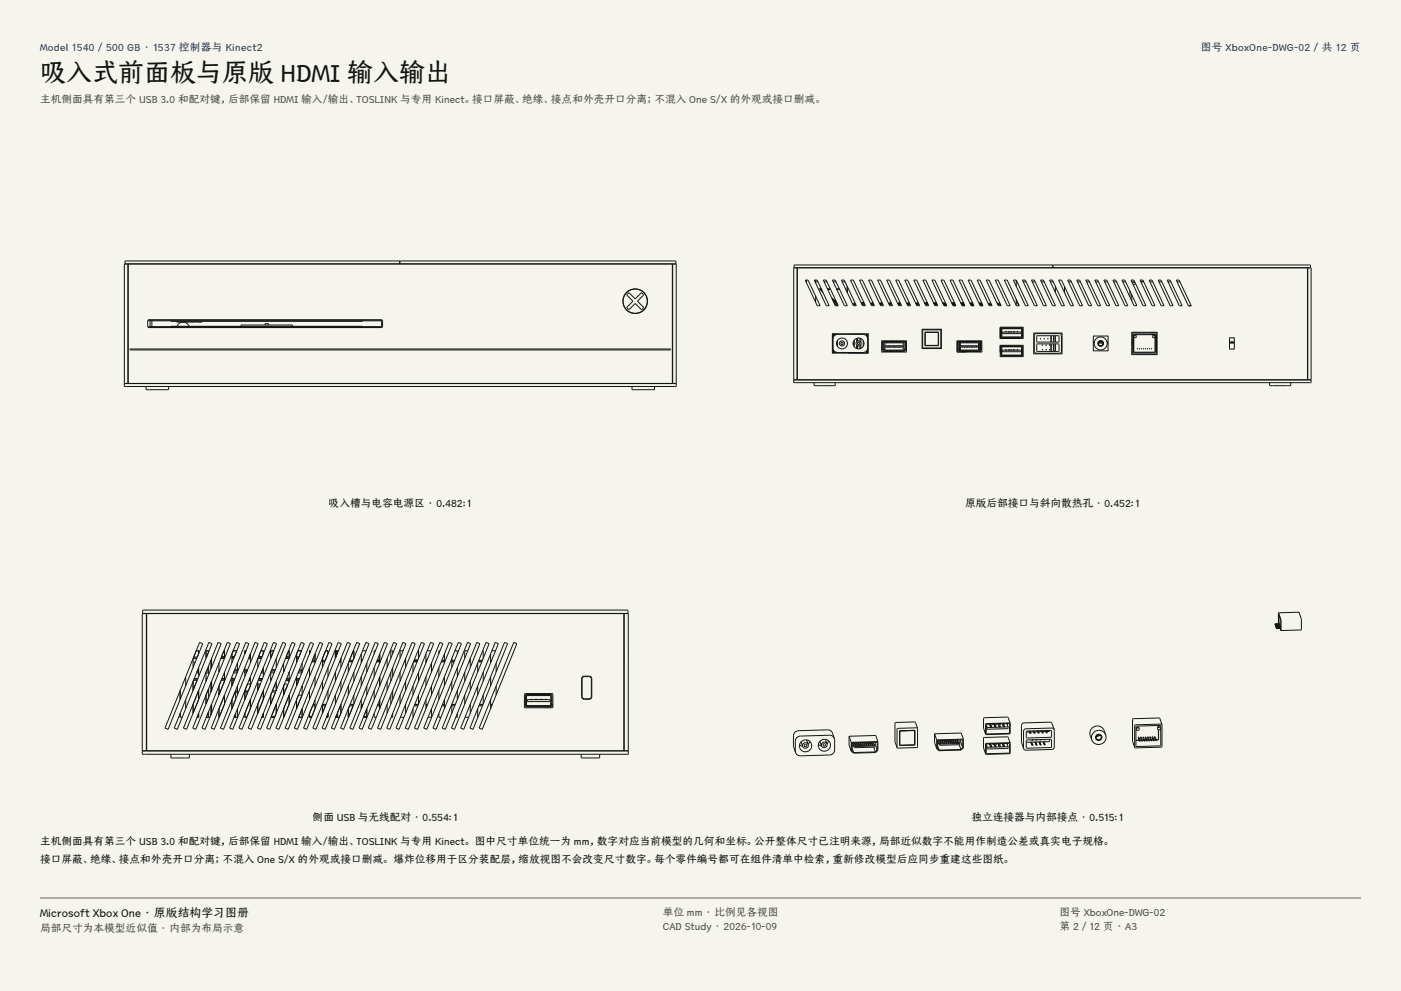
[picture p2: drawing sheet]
<svg xmlns="http://www.w3.org/2000/svg" width="420mm" height="297mm" viewBox="0 0 420 297" stroke-linecap="round" stroke-linejoin="round" font-family="sans-serif">
<defs><g id="words">
<text font-size="7.8" fill="#141413" x="12" y="24.7">吸入式前面板与原版 HDMI 输入输出</text>
<text font-size="3.5" fill="#141413" x="12" y="274.9">Microsoft Xbox One · 原版结构学习图册</text>
<g font-size="3.2" fill="#1b365d">
<text x="12" y="15.3">Model 1540 / 500 GB · 1537 控制器与 Kinect2</text>
<text x="360" y="15.3">图号 XboxOne-DWG-02 / 共 12 页</text>
</g>
<g font-size="3.2" fill="#504e49">
<text x="12" y="30.9">主机侧面具有第三个 USB 3.0 和配对键，后部保留 HDMI 输入/输出、TOSLINK 与专用 Kinect。接口屏蔽、绝缘、接点和外壳开口分离；不混入 One S/X 的外观或接口删减。</text>
<text x="198.7" y="274.5">单位 mm · 比例见各视图</text>
<text x="317.6" y="274.5">图号 XboxOne-DWG-02</text>
<text x="12" y="279.3">局部尺寸为本模型近似值 · 内部为布局示意</text>
<text x="198.7" y="278.8">CAD Study · 2026-10-09</text>
<text x="317.6" y="278.8">第 2 / 12 页 · A3</text>
</g>
<g font-size="3.2" fill="#141413">
<text x="98.6" y="152">吸入槽与电容电源区 · 0.482:1</text>
<text x="289.3" y="152">原版后部接口与斜向散热孔 · 0.452:1</text>
<text x="93.8" y="246">侧面 USB 与无线配对 · 0.554:1</text>
<text x="291.2" y="246">独立连接器与内部接点 · 0.515:1</text>
<text x="12" y="253.3">主机侧面具有第三个 USB 3.0 和配对键，后部保留 HDMI 输入/输出、TOSLINK 与专用 Kinect。 图中尺寸单位统一为 mm，数字对应当前模型的几何和坐标。公开整体尺寸已注明来源，局部近似数字不能用作制造公差或真实电子规格。</text>
<text x="12" y="258.6">接口屏蔽、绝缘、接点和外壳开口分离；不混入 One S/X 的外观或接口删减。 爆炸位移用于区分装配层，缩放视图不会改变尺寸数字。每个零件编号都可在组件清单中检索，重新修改模型后应同步重建这些图纸。</text>
</g>
</g></defs>
<g fill="#f5f4ed">
<path d="M0 0h420v297h-420z"/>
<path d="M12 12h396v275h-396z"/>
</g>
<g fill="none" stroke="#141413" stroke-width=".3">
<path d="M38.4 79.1h163.2v35.8h-163.2zM119.9 78.2h-82.4v.9h82.4M119.9 78.2h82.7v.9h-82.7M119.9 78.2v.9M315.6 79.4h77.3v.8h-77.3M315.6 79.4h-77.6v.8h77.6M315.6 79.4v.8M44.3 96.1l.4-.2h69.6l.4 .3v1.6l-.4 .4h-69.6l-.4-.4zM45 95.9h.1M45 96.1v1.8M45 98.1v.1M45.5 95.9h.1"/>
<path d="M45.5 96.1v1.8M45.5 98.1v.1M51.3 97.9h57.4M51.3 96.1h57.4M51.3 95.9h.1M51.3 98.1v.1M53 96.3v.2h3.8v-.2M53.1 97.8a1.93 1.93 0 0 1 1.8-1.3 1.93 1.93 0 0 1 1.8 1.3M56.9 96.3v.2h1.7v-.2M58.8 96.3v.2h1.8v-.2M72.2 97.8v-.4h15.5v.4M79.4 97.4v-.4h1.1v.4"/>
<path d="M108.7 95.9h.1M108.7 98.1v.1M114.4 95.9l-69.9 .1 .1 .1h69.8M114.4 95.9v.2M114.4 97.9l-69.9 .1 .1 .1h69.8M114.4 97.9v.2M114.4 95.9h.1M114.4 96.1v1.8M114.4 98.1v.1M187.9 88.3l.7-.5 1.8 1.8 2-1.8 .5 .7-1.8 1.8 1.8 1.9-.7 .6-1.8-1.9-2 1.9-.5-.7 1.8-1.8zM188.5 93.4h.1M192.2 93.4h.2"/>
<path d="M193.1 87.7v.1M193.1 92.7v.1M241.4 83.9h.8l3.7 7.7h-.9zM241.6 84.5h.2M241.8 83.9v.9M244.1 83.9h.9l3.6 7.7h-.9zM244.5 83.9v.9M244.5 88.7v1.9M244.5 84.5h.7M245.8 86.7l.9 1M245.8 86.7h.1M245.9 86.5h.3"/>
<path d="M245.9 86.6l.2 .1M245.9 86.6l.5 .4-.3-.3M245.9 86.6h.1M245.9 86.6l.5 .4M245.9 86.6l-.1 .1M245.9 86.6l.6 .5M246.1 86.7h.2M246.2 86.5h.1M246.8 83.9h.9l3.6 7.7h-.9zM247.1 84.5h.8M248 86.5h.9M248.1 86.7h.9"/>
<path d="M249.3 89.3l1.4 1M249.5 89.7l1.1 1 .1 .9M249.5 83.9h.9l3.6 7.7h-.9zM249.6 89.8l1.3 1v.8M249.7 90.1l.8 .7v.8M249.7 90.2a.96 .96 0 0 1 .6 1.1M249.8 84.5h.8M250 90.7l.1 .2M250.8 86.5h.8M250.8 86.7h.9M251.1 91.2v.4M252.2 83.9h.9l3.6 7.7h-.8z"/>
<path d="M252.5 84.5h.9M253.5 86.5l.1 .2M254 85.9v1.8M255 83.9h.8l3.6 7.7h-.8zM256.4 90.9h-.6v.3h.7M256.5 91.3h-.7v.2M257.7 83.9h.8l3.6 7.7h-.8zM258.1 90.7h.9M258.2 90.8h.8M258.2 90.9h.9M258.4 91.2h.8M258.4 91.3h.9"/>
<path d="M260.4 83.9h.8l3.7 7.7h-.9zM260.9 90.9h.9M261.1 91.2h.8M261.1 91.3h.9M261.8 90.9h-.6h.5M263.1 83.9h.9l3.6 7.7h-.9zM263.6 90.9h.9M263.8 91.2h.8M263.8 91.3h.9M265.8 83.9h.9l3.6 7.7h-.9zM266.3 90.9h.9M266.4 90.9h.8"/>
<path d="M266.5 91.2h.9M266.5 91.3h.9M268.5 83.9h.9l3.6 7.7h-.9zM269.1 90.9h.8M269.2 91.2h.9M269.3 91.3h.8M271.2 83.9h.9l3.6 7.7h-.9zM271.8 90.9h.8M271.8 90.9h.9M271.9 91.2h.9M272 91.3h.8M273.9 83.9h.9l3.6 7.7h-.8z"/>
<path d="M274.5 90.9h.8M274.5 90.9h.9M274.6 91.2h.9M274.7 91.3h.8M276.5 98.7h5.7v5.7h-5.7zM276.7 83.9h.8l3.6 7.7h-.8zM276.7 98.9h5.3v5.3h-5.3zM276.7 98.7v.2M277 98.7v.2M277.2 90.9h.9M277.3 90.8h.8l-.9 .1M277.3 90.8h.1"/>
<path d="M277.3 99.6h4v4h-4zM277.3 91.2h.9M277.4 99.6h3.9v3.9h-3.9zM277.4 91.3h.9M277.7 98.7v.2M277.7 99.5v.1M278 98.7v.2M278 99.5v.1M278.7 98.7v.2M278.7 99.5v.1M279 98.7v.2M279 99.5v.1"/>
<path d="M279.4 83.9h.8l3.6 7.7h-.8zM279.7 98.7v.2M279.7 99.5v.1M279.9 90.8h.8h-.4M279.9 90.9h.9M280 98.7v.2M280 99.5v.1M280.1 91.2h.8M280.1 91.3h.9M280.1 90.8h.1M280.3 90.8h.1M280.7 98.7v.2"/>
<path d="M280.7 99.5v.1M281 98.7v.2M281 99.5v.1M281.7 98.7v.2M282 98.7v.2M282.1 83.9h.8l3.7 7.7h-.9zM282.6 90.8l.9 .1M282.6 90.9h.9M282.8 91.2h.8M282.8 91.3h.9M282.9 90.8h.1M284.8 83.9h.9l3.6 7.7h-.9z"/>
<path d="M285.3 90.8h.9zM285.3 90.9h.9M285.5 91.2h.8M285.5 91.3h.9M287.5 83.9h.9l3.6 7.7h-.9zM288.1 90.9h.8M288.2 91.2h.9M288.2 91.3h.9M288.4 90.8l-.3 .1 .8-.1h-.3M288.4 90.8h.1M288.6 90.8h.1M290.2 83.9h.9l3.6 7.7h-.9z"/>
<path d="M290.8 90.8l.8 .1M290.8 90.9h.8M290.9 90.8h.1M290.9 91.2h.9M291 91.3h.8M291.1 91.6h.2M292.9 83.9h.9l3.6 7.7h-.8zM293.5 90.9h.8M293.5 90.9h.9M293.6 91.2h.9M293.7 91.3h.8M295.6 83.9h.9l3.6 7.7h-.8z"/>
<path d="M296.2 90.9h.9M296.3 91.2h.9M296.4 91.3h.8M298.4 83.9h.8l3.6 7.7h-.8zM298.8 90.7l.1 .1M298.9 90.8h.1M298.9 90.9h.9M299.1 91.2h.8M299.1 91.3h.9M299.9 98.2l.1-.1h6.5l.2 .1v3.2l-6.7 .1-.1-.2M299.9 98.2v3.1M300.1 98.3h6.4v2.9h-6.4z"/>
<path d="M300.2 98.4h6.1v2.7h-6.1zM300.5 99.5h5.5v.5h-5.5zM300.6 98.1v.1M300.6 98.4v.1M300.9 98.1v.1M300.9 98.4v.1M301.1 83.9h.8l3.7 7.7h-.9zM301.4 99.4h.1M301.4 99.4v.1M301.4 99.4h.3M301.6 98.1v.1M301.6 98.4v.1"/>
<path d="M301.7 99.4h.1M301.7 99.4v.1M301.9 98.1v.1M301.9 98.4v.1M302.3 99.4h.2M302.3 99.4v.1M302.5 99.4h.1M302.5 99.4v.1M302.6 98.1v.1M302.6 98.4v.1M302.6 99.4h.3M302.6 99.4v.1"/>
<path d="M302.9 98.1v.1M302.9 98.4v.1M302.9 99.4h.1M302.9 99.4v.1M303.2 99.4h.2M303.2 99.4v.1M303.4 99.4h.1M303.4 99.4v.1M303.7 99.4h.3M303.7 99.4v.1M303.8 83.9h.8l3.7 7.7h-.9zM304 99.4h.1"/>
<path d="M304 99.4v.1M304.1 99.4h.1M304.1 99.4v.1M304.1 99.4h.2M304.3 99.4h.1M304.3 99.4v.1M304.6 90.3l.9 1.3M304.6 83.9v1.9M304.6 89.7v1.8M304.6 84.5h.3M304.8 99.4h.4M304.8 99.4v.1"/>
<path d="M305.1 99.4h.1M305.1 99.4v.1M305.2 99.4h.1M305.2 99.4v.1M306.2 98.5h.1M306.2 98.5h-5.9v2.5h5.9M306.3 98.5v2.5M306.5 83.9h.9l3.6 7.7h-.9zM306.8 84.5h.8M309.2 83.9h.9l3.6 7.7h-.9zM309.5 84.5h.8M309.9 99.9h8.4v6.1h-8.4z"/>
<path d="M311.9 83.9h.9l3.6 7.7h-.9zM312.2 84.5h.8M314.6 83.9h.9l3.6 7.7h-.8zM314.9 84.5h.9M315 99.8v.2M315.1 99.8v.2M315.9 99.8v.2M316 99.8v.2M316.4 85.9v1.8M316.4 99.8v.2M317.4 83.9h.8l3.6 7.7h-.8zM319.1 85.9v1.8"/>
<path d="M320.1 83.9h.8l3.6 7.7h-.8zM320.3 84.5h.9M322.8 83.9h.8l3.7 7.7h-.9zM323 84.5h.9M325.5 83.9h.9l3.6 7.7h-.9zM325.7 84.5h.9M328.2 83.9h.9l3.6 7.7h-.9zM328.5 84.5h.8M330.9 83.9h.9l3.6 7.7h-.9zM331.2 84.5h.8M333.6 83.9h.9l3.6 7.7h-.8zM333.9 84.5h.8"/>
<path d="M336.3 83.9h.9l3.6 7.7h-.8zM336.6 84.5h.9M338.7 87.2v1.8M339.1 83.9h.8l3.6 7.7h-.8zM339.3 88.4v1.8M339.3 84.5h.9M339.3 99.6h7.5v6.6h-7.5zM339.5 99.8h7.1v6.2h-7.1zM340.2 84.6l-.7 .2M340.4 85.1l-.7 .2M341.8 83.9h.8l3.6 7.7h-.8zM342 83.9l-.2 .1"/>
<path d="M342.8 84.2l-.8 .3h.9M344.5 83.9h.8l3.7 7.7h-.9zM344.7 84.5h.9M345.1 99.6v.2M347.2 83.9h.9l3.6 7.7h-.9zM347.5 84.5h.8M349.9 83.9h.9l3.6 7.7h-.9zM350.2 84.5h.8M352.6 83.9h.9l3.6 7.7h-.9zM352.9 84.5h.8M356.3 91.6h.1M356.5 91.6h.1"/>
<path d="M356.9 91.6h.1M37.3 114.9h1v-35.8h-1v36.7h165.4v-36.7h-1v35.8h1M37.3 115h165.4M38.3 103.5h.1M38.3 100.2h.1M43.8 115.8v1h6.7v-1M189.5 115.8v1h6.7v-1M201 104.6h-162v.3h162M201 104.6h.1M201 104.8v.1M201 104.6v.2M238.5 113.9l-.6-.1 155.2 .1h-.6"/>
<path d="M238.8 113.8l.1-33.5h-1v34.4h155.2v-34.4h-1l.1 33.5M239.2 113.8l-.2-33.5h153l-.2 33.5M244.1 114.7v.9h6.3v-.9M249.7 100v5.8M249.9 100v.9M249.9 104.9v.9M250.1 100v.6M250.1 105.2v.6M250.3 100v.5M250.3 105.4v.4M250.5 100v.3M250.5 105.5v.3"/>
<path d="M250.7 100v.3M250.7 105.6v.2M250.9 100v.2M250.9 102.4v1.1M250.9 105.6v.2M251.1 100.2a1.36 1.36 0 0 0-1.4 1.4v2.7a1.36 1.36 0 0 0 1.4 1.3M251.1 100.2h7.7a1.36 1.36 0 0 1 1.3 1.4v2.7a1.36 1.36 0 0 1-1.3 1.3h-7.7M251.1 100v.2M251.1 102v1.9M251.1 105.6v.2M252.8 105.6l.1 .2M254.2 105.8h.3"/>
<path d="M254.2 105.8h.1M255.8 105.6l.3 .1M255.8 100v.2M255.8 102.6v.7M256.1 105.7h.1M256.1 100v.2M256.1 101.9v2M256.1 105.6v.1M256.8 105.6l.3 .1M256.8 100v.2M256.8 101.4v1M256.8 103.4v1"/>
<path d="M257.1 105.7h.1M257.1 100v.2M257.1 101.3v.9M257.1 102.8v.3M257.1 103.6v.9M257.1 105.6v.1M257.8 105.7h.1M257.8 100v.2M257.8 101.3v1M257.8 103.6v.9M257.8 105.6v.1M258.1 105.6l-.3 .1"/>
<path d="M258.1 100v.2M258.1 101.5v1.1M258.1 103.3v1.1M258.8 105.7h.1M258.8 100v.2M258.8 102.1v1.7M258.8 105.6v.1M259.1 105.6l-.3 .1M259.1 100v.3M259.8 105.2v.5h.2M259.8 100v.7M260 105.7h.1"/>
<path d="M260.1 104.6v1.1M260.1 104.7h.2M260.1 100v1.3M260.2 105.8h-10.6v-5.7h10.6l.1 5.5-.2 .2M264.3 104.7h.2M264.4 102.2h7.3v3.3h-7.3zM264.5 104.7l.6 .6h5.9l.5-.6M264.5 104.7v-2.4h7v2.4M264.7 102.5h6.7v2.2l-.5 .5h-5.8l-.4-.5zM264.7 104.7h.1M264.8 102.2v.1M264.8 102.5v2.3"/>
<path d="M264.8 105v.5M265 104.7h.3M265 102.2v.1M265 102.5v2.6M265 105.3v.2M265.4 103.7h.1M265.4 104h.1M265.4 103.7v.3M265.4 103.7h5.2M265.4 104h5.2M265.7 102.2v.1M265.7 102.5v.2"/>
<path d="M265.7 104.9v.3M265.7 105.3v.2M265.8 103.6h.1M265.8 103.6h-.1M266 104h.1M266 104v.1M266 102.2v.1M266 102.5v.2M266 104.9v.3M266 105.3v.2M266.1 104h.1M266.1 104v.1"/>
<path d="M266.2 103.6h.1M266.3 103.6h.1M266.5 104h.1M266.5 104v.1M266.6 104h.1M266.6 104v.1M266.7 103.6h.1M266.7 102.2v.1M266.7 102.5v.2M266.7 104.9v.3M266.7 105.3v.2M266.8 103.6h.1"/>
<path d="M267 104h.1M267 104v.1M267 104.9v.3zM267 102.2v.1M267 102.5v.2M267 105.3v.2M267.1 104h.1M267.1 104v.1M267.2 103.6h.1M267.3 103.6h.1M267.5 104h.1M267.5 104v.1"/>
<path d="M267.6 104h.1M267.6 104v.1M267.7 103.6h.1M267.7 102.2v.1M267.7 102.5v.2M267.7 104.9v.3M267.7 105.3v.2M267.8 103.6h.1M268 104h.1M268 104v.1M268 102.2v.1M268 102.5v.2"/>
<path d="M268 104.9v.3M268 105.3v.2M268.1 104h.1M268.1 104v.1M268.2 103.6h.1M268.3 103.6h.1M268.5 104h.1M268.5 104v.1M268.6 104h.1M268.6 104v.1M268.7 103.6h.1M268.7 102.2v.1"/>
<path d="M268.7 102.5v.2M268.7 104.9v.3M268.7 105.3v.2M268.8 103.6h.1M269 104h.1M269 104v.1M269 102.2v.1M269 102.5v.2M269 104.9v.3M269 105.3v.2M269.1 104h.1M269.1 104v.1"/>
<path d="M269.2 103.6h.1M269.4 104h.1M269.4 104v.1M269.6 104h.1M269.6 104v.1M269.7 103.6h.1M269.7 102.2v.1M269.7 102.5v.2M269.7 104.9v.3M269.7 105.3v.2M269.8 103.6h.1M269.9 104h.1"/>
<path d="M269.9 104v.1M270 102.2v.1M270 102.5v.2M270 104.9v.3M270 105.3v.2M270.1 104h.1M270.1 104v.1M270.2 103.6h.1M270.3 103.6h.1M270.6 103.7h.1M270.6 104h.1M270.7 103.7v.3"/>
<path d="M270.7 102.2v.1M270.7 102.5v2.7M270.7 105.3v.2M270.7 102.7h-5.4v2.2h5.4M271 104.7h.3M271 102.2v.1M271 102.5v2.5M271 105.3v.2M271.5 104.7h.2M271.7 102.3v3.1M276.7 104.3v.2M277 104.3v.2"/>
<path d="M277.7 103.5v.1M277.7 104.3v.2M278 103.5v.1M278 104.3v.2M278.7 103.5v.1M278.7 104.3v.2M279 103.5v.1M279 104.3v.2M279.7 103.5v.1M279.7 104.3v.2M280 103.5v.1M280 104.3v.2"/>
<path d="M280.7 103.5v.1M280.7 104.3v.2M281 103.5v.1M281 104.3v.2M281.7 104.3v.2M282 104.3v.2M286.9 104.7h.2M286.9 102.3v3.1M287 102.2h7.3v3.3h-7.3zM287.1 105.5h2.6M287.1 104.7l.6 .6h5.9l.6-.6M287.1 104.7v-2.4h7.1v2.4"/>
<path d="M287.3 102.5h6.7v2.2l-.5 .5h-5.8l-.4-.5zM287.3 104.7h.3M287.6 102.2v.1M287.6 102.5v2.5M287.6 105.3v.2M287.9 102.5v2.7v-.3h5.4v-2.2h-5.4M287.9 102.2v.1M287.9 105.3v.2M288 103.7h.1M288 104h.1M288 103.7v.3M288 103.7h5.2"/>
<path d="M288 104h5.2M288.3 103.6h.1M288.4 103.6h.1M288.5 103.6h.1M288.6 104h.1M288.6 104v.1M288.6 104.9v.3zM288.6 102.2v.1M288.6 102.5v.2M288.6 105.3v.2M288.7 104h.1M288.7 104v.1"/>
<path d="M288.8 103.6h.1M288.9 102.2v.1M288.9 102.5v.2M288.9 104.9v.3M288.9 105.3v.2M288.9 103.6h.1M289 103.6h.1M289.1 104h.1M289.1 104v.1M289.2 104h.1M289.2 104v.1M289.4 103.6h.1"/>
<path d="M289.4 103.6h-.1M289.6 104h.1M289.6 104v.1M289.6 102.2v.1M289.6 102.5v.2M289.6 104.9v.3M289.6 105.3v.2M289.7 104h.1M289.7 104v.1M289.8 103.6h.1M289.9 104.9v.3zM289.9 102.2v.1"/>
<path d="M289.9 102.5v.2M289.9 105.3v.2M289.9 103.6h.1M290.1 104h.1M290.1 104v.1M290.2 104h.1M290.2 104v.1M290.3 103.6h.1M290.4 103.6h.1M290.6 104h.1M290.6 104v.1M290.6 102.2v.1"/>
<path d="M290.6 102.5v.2M290.6 104.9v.3M290.6 105.3v.2M290.7 104h.1M290.7 104v.1M290.8 103.6h.1M290.9 102.2v.1M290.9 102.5v.2M290.9 104.9v.3M290.9 105.3v.2M290.9 103.6h.1M291.1 104h.1"/>
<path d="M291.1 104v.1M291.2 104h.1M291.2 104v.1M291.3 103.6h.1M291.4 103.6h.1M291.6 104h.1M291.6 104v.1M291.6 102.2v.1M291.6 102.5v.2M291.6 104.9v.3M291.6 105.3v.2M291.7 104h.1"/>
<path d="M291.7 104v.1M291.8 103.6h.1M291.9 102.2v.1M291.9 102.5v.2M291.9 104.9v.3M291.9 105.3v.2M291.9 103.6h.1M292.1 104h.1M292.1 104v.1M292.2 104h.1M292.2 104v.1M292.3 103.6h.1"/>
<path d="M292.4 103.6h.1M292.6 104h.1M292.6 104v.1M292.6 102.2v.1M292.6 102.5v.2M292.6 104.9v.3M292.6 105.3v.2M292.7 104h.1M292.7 104v.1M292.8 103.6h.1M292.9 102.2v.1M292.9 102.5v.2"/>
<path d="M292.9 104.9v.3M292.9 105.3v.2M293.2 103.7h.1M293.2 104h.1M293.3 103.7v.3M293.3 104.7h.3M293.6 102.2v.1M293.6 102.5v2.6M293.6 105.3v.2M293.9 104.7h.1M293.9 102.2v.1M293.9 102.5v2.3"/>
<path d="M293.9 105v.5M294.2 104.7h.1M299.9 105.5h.1M299.9 105.6h.1M299.9 103.6v3.2h6.8v-3.3h-6.7l-.1 .2M299.9 104.6v.9h.1M299.9 104.7h.1M300.1 103.7h6.4v2.9h-6.4zM300.2 104.7h.1M300.2 105.5h.1M300.2 105.6h.1M300.2 103.9h6.1v2.6h-6.1z"/>
<path d="M300.5 104.9h5.5v.5h-5.5zM300.6 101v.1M300.6 101.3v.2M300.6 103.5v.2M300.6 103.8v.1M300.9 101v.1M300.9 101.3v.2M300.9 103.5v.2M300.9 103.8v.1M301.3 106.5h.1M301.3 101h.1M301.3 106.4v.1"/>
<path d="M301.4 104.8h.1M301.4 104.9h.1M301.4 104.8v.1M301.4 104.8h.3M301.4 106.5h.1M301.4 101h.1M301.5 101h.1M301.5 106.4v.1M301.6 101v.1M301.6 101.3v.2M301.6 103.5v.2M301.6 103.8v.1"/>
<path d="M301.6 106.4v.1M301.6 106.7v.2M301.7 104.8h.1M301.7 104.9h.1M301.7 104.8v.1M301.8 106.5h.1M301.8 101h.1M301.8 106.4v.1M301.9 101.3v.2M301.9 103.5v.2M301.9 103.8v.1M301.9 106.4v.1"/>
<path d="M301.9 101v.1M301.9 101h.1M302.3 106.5h.1M302.3 101h.1M302.3 106.4v.1M302.4 106.5h.1M302.4 101h.1M302.4 106.4v.1M302.5 104.8h.1M302.5 104.8l-.2 .1M302.5 104.9h.1M302.5 104.8v.1"/>
<path d="M302.6 101v.1M302.6 101.3v.2M302.6 103.5v.2M302.6 103.8v.1M302.8 106.5h.1M302.8 101h.1M302.8 106.4v.1M302.9 101.3v.2M302.9 103.5v.2M302.9 103.8v.1M302.9 104.8h.1M302.9 104.8l-.3 .1"/>
<path d="M302.9 104.9h.1M302.9 106.5h.1M302.9 101h.1M302.9 104.8v.1M302.9 101v.1M302.9 106.4v.1M303.2 106.5h.1M303.2 101h.1M303.2 106.4v.1M303.3 101h.1M303.4 106.4l-.1 .1M303.4 101h.1"/>
<path d="M303.4 104.8h.1M303.4 104.8l-.2 .1M303.4 104.9h.1M303.4 104.8v.1M303.7 106.5h.1M303.7 101h.1M303.7 106.4v.1M303.8 106.5h.1M303.8 101h.1M303.8 106.4v.1M304 104.8h.1M304 104.8l-.3 .1"/>
<path d="M304 104.9h.1M304 104.8v.1M304.1 104.8h.1M304.1 104.9h.1M304.1 104.8v.1M304.1 104.8h.2M304.2 106.5h.1M304.2 101h.1M304.2 106.4v.1M304.3 104.8h.1M304.3 104.9h.1M304.3 106.5h.1"/>
<path d="M304.3 101h.1M304.3 104.8v.1M304.3 106.4v.1M304.4 106.4v.1M304.4 106.7v.2M304.7 106.5h.1M304.7 101h.1M304.7 106.4v.1M304.8 101h.1M304.8 106.4v.1M305.1 104.8h.1M305.1 104.9h.1"/>
<path d="M305.1 106.5h.1M305.1 101h.1M305.1 106.4v.1M305.1 104.8v.1M305.2 104.8l-.3 .1M305.2 104.8h.1M305.2 104.9h.1M305.2 104.8v.1M305.2 106.5h.1M305.2 101h.1M305.3 101h.1M305.3 106.4v.1"/>
<path d="M306.2 103.9h.1M306.2 103.9h-5.9v2.5h5.9M306.2 106.4h.1M306.2 101h.1M306.3 103.9v2.5M310.3 100.2l.4-.2h6.9l.4 .2 .2 .4v4.6l-.2 .5-.4 .2h-6.9l-.4-.2-.2-.5v-4.6zM310.8 100.7l6.6-.1 .1 1.8-6.6 .1zM310.8 103.1h6.6l.1 2.1-6.6 .1zM311.9 101.5h.1M311.9 101.6h.1M311.9 101.5v.1M311.9 101.5h.2"/>
<path d="M311.9 101.6h.2M312.1 101.5h.1M312.1 101.6h.1M312.1 101.5v.1M312.6 103.4h.1M312.6 103.4h-.2l.2 .1M312.6 103.5h.1M312.6 104.8h.1M312.6 104.8h-.2l.2 .1M312.6 104.9h.1M312.6 103.4v.1M312.6 104.8v.1"/>
<path d="M312.9 101.5h.1M312.9 101.6h.1M312.9 101.5v.1M313 101.5h.2l-.2 .1M313.5 103.4h.1M313.5 103.5h.1M313.5 104.8h.1M313.5 104.9h.1M313.5 103.4v.1M313.5 104.8v.1M313.5 104.9h.2M313.5 103.5h.2"/>
<path d="M313.5 103.4h.2M313.5 104.8h.2M313.7 103.4h.1M313.7 103.5h.1M313.7 104.8h.1M313.7 104.9h.1M313.7 103.4v.1M313.7 104.8v.1M314 101.5h.1M314 101.6h.1M314 101.5v.1M314 101.5h.2"/>
<path d="M314 101.6h.2M314.2 101.5h.1M314.2 101.6h.1M314.3 101.5v.1M314.6 103.4h.1M314.6 103.5h.1M314.6 104.8h.1M314.6 104.9h.1M314.6 103.4v.1M314.6 104.8v.1M314.6 104.9h.2M314.6 103.5h.2"/>
<path d="M314.6 103.4h.2M314.6 104.8h.2M314.8 103.4h.1M314.8 103.5h.1M314.8 104.8h.1M314.8 104.9h.1M314.8 103.4v.1M314.8 104.8v.1M315 100.6v1.9M315 103.1v2.2M315 105.9v.1M315.1 101.5h.1"/>
<path d="M315.1 101.6h.1M315.1 101.5h.2l-.2 .1M315.1 100.6v1.9M315.1 103.1v2.2M315.1 105.9v.1M315.7 103.4h.1M315.7 103.5h.1M315.7 104.8h.1M315.7 104.9h.1M315.7 103.4v.1M315.7 104.8v.1M315.7 104.9h.2"/>
<path d="M315.7 103.5h.2M315.7 103.4h.2M315.7 104.8h.2M315.9 100.6v1.9M315.9 103.1v.3M315.9 103.5v1.3M315.9 104.9v.4M315.9 105.9v.1M315.9 103.4h.1M315.9 103.5h.1M315.9 104.8h.1M315.9 104.9h.1"/>
<path d="M315.9 103.4v.1M315.9 104.8v.1M316 100.6v1.9M316 103.1v2.2M316 105.9v.1M316.2 101.5h.1M316.2 101.6h.1M316.2 101.5v.1M316.2 101.5h.2M316.2 101.6h.2M316.4 100.6v1.9M316.4 103.1v2.2"/>
<path d="M316.4 105.9v.1M316.4 101.5h.1M316.4 101.6h.1M327.8 102.5h.3M327.8 102.6h.3M327.8 102.8h.2M327.8 100.8h4.3v4.3h-4.3zM329.1 102.8h.1M329.2 102.6h.1M329.3 102.5h.1M329.3 102.8h1.3M329.4 102.6h1.1"/>
<path d="M329.5 102.5h1M330.6 102.5h.1M330.7 102.6h.1M330.8 102.8h.1M331.9 102.5h.3M331.9 102.6h.3M331.9 102.8h.3M339.3 102.5h.2M339.3 102.6h.2M339.3 102.8h.2M339.8 102.5h.1M339.8 102.6h.1"/>
<path d="M339.8 102.8h.1M339.8 100.1h6.5v5.6h-6.5zM339.9 100.3h6.4v5.2h-6.4zM339.9 100.5h.7v.7h-.7zM340.9 104.5h.1M340.9 104.6h.1M340.9 104.5v.1M341 104.5h.1M341 104.6h.1M341 104.5v.1M341.6 104.5h.1M341.6 104.5v.1"/>
<path d="M341.6 104.6h.1M342.1 104.5l.1 .1zM342.7 104.5h.1M342.7 104.6h.1M342.7 104.5v.1M343.3 104.5h.1M343.3 104.6h.1M343.3 104.5v.1M343.4 104.5h.1M343.4 104.6h.1M343.5 104.5v.1M343.9 104.5h.1"/>
<path d="M343.9 104.6h.1M343.9 104.5v.1M343.9 104.6h.2M343.9 104.5h.2M344.1 104.5h.1M344.1 104.6h.1M344.1 104.5v.1M344.5 104.5h.1M344.5 104.6h.1M344.5 104.5v.1M344.5 104.6h.2M344.5 104.5h.2"/>
<path d="M344.7 104.5h.1M344.7 104.6h.1M344.7 104.5v.1M345.1 100.1l1.3 .1M345.1 104.5h.1M345.1 104.6h.1M345.1 104.5v.1M345.2 104.6h.1M345.2 104.5h.1M345.3 104.5h.1M345.3 104.6h.1M345.3 104.5v.1"/>
<path d="M346.2 100.5h-.7v.7h.7M346.3 102.5h.1M346.3 102.6h.1M346.3 102.8h.1M346.7 100.2h.2M346.7 102.5h.2M346.7 102.6h.2M346.7 102.8h.2M368.6 102.5h1.4M368.6 102.6h1.4M368.6 102.8h1.4M368.7 101.3l1.1-.1 .2 .3v2.9l-.2 .2h-1l-.2-.2z"/>
<path d="M380.6 114.7v.9h6.3v-.9M392 103.1h.1M392 100.1h.1M42.8 182.8h145.4v1h-145.4zM44 183.9h143v41.1h-143zM57.9 199.3h.3M57.9 198.5h.6M57.9 197.2h1.1M58.1 196.9h1M58.8 195h.7v.9M59 197.4h-1.1v2.6M59.8 192.5l1 .4-10.4 25.7-.9-.4z"/>
<path d="M61.8 197.2h.1M61.9 196.9h-.1M62.5 195v.4M62.5 199.6v2.6M62.6 192.5l.9 .4-10.3 25.7-1-.4zM62.7 195h-.9v2.3M63.2 197.9v2.7M63.4 197.4v2.6M65.4 192.5l.9 .4-10.4 25.7-.9-.4zM65.6 198.7v2.7M66.2 197.4h1.1M66.4 196.9h.9"/>
<path d="M67.1 195h.2v2.3l-1.1-.1M68.2 192.5l.9 .4-10.4 25.7-.9-.4zM69.5 196v2.7M69.5 197.4h.5M69.5 197.2h.6M69.9 195h1.1M70.2 196.9h-.7M70.9 192.5l.9 .4-10.3 25.7-1-.4zM71.2 198.7v2.7M73.7 192.5l.9 .4-10.4 25.7-.9-.4zM73.8 195h-.4v.9M74.5 197.4h.6"/>
<path d="M74.6 197.2h.5M74.7 196.9h.4M75.1 196v2.7M76.5 192.5l.9 .4-10.4 25.7-.9-.4zM77.3 197.2h1.1M78.2 195h.7v.9M78.4 197.4h-1.1v2.6M78.6 196.9h-1.1M79.2 192.5l1 .4-10.4 25.7-.9-.4zM81.2 197.2h.1M81.3 196.9h-.1M82 192.5l.9 .4-10.4 25.7-.9-.4z"/>
<path d="M82.1 195h-.9v2.3M82.8 197.4v2.6M84.8 192.5l.9 .4-10.4 25.7-.9-.4zM85 198.7v2.7M85.6 197.4h1.1M85.8 196.9h.9M85.9 196.9h.5M86.4 196.9h.1M86.5 195h.2v2.3l-1.1-.1M87.5 192.5l1 .4-10.4 25.7-.9-.4zM88.9 196.6h.2l-.2 .2M88.9 196v2.7"/>
<path d="M88.9 197.4h.5M88.9 196.9h.7M88.9 197.2h.6M89.3 195h1.1M90.3 192.5l.9 .4-10.3 25.7-1-.4zM90.6 198.7v2.7M93.1 192.5l.9 .4-10.4 25.7-.9-.4zM93.1 195h-.3v.9M93.5 198.4h.9M93.5 198.2h.9M93.7 197.9h.7M94.4 196v2.7"/>
<path d="M95.9 192.5l.9 .4-10.4 25.7-.9-.4zM96.7 197.4v2.6M96.7 198.4h.6M96.7 197.9h.8M96.7 198.2h.7M97.6 195h.7v.9M98.6 192.5l.9 .4-10.3 25.7-1-.4zM100.7 195l.2 1.3M100.9 195l.1 1.3M101.1 195l-.1 1.2M101.2 195l-.1 .9M101.4 192.5l.9 .4-10.4 25.7-.9-.4z"/>
<path d="M101.5 195h-1v2.3M101.8 198.4h.4M101.9 198.2h.3M102 197.9h.2M102.2 197.4v2.6M104.2 192.5l.9 .4-10.4 25.7-.9-.4zM104.4 198.7v2.7M104.6 198.4h1.1M104.6 198.2h1.1M104.8 197.9h1M105.9 195h.2v2.3M106.9 192.5l1 .4-10.4 25.7-.9-.4z"/>
<path d="M108.3 197.8h.3M108.3 197.8h.3zM108.3 196v2.7M108.3 198.4h.1M108.3 198.2h.2M108.7 195h1.1M109.7 192.5l.9 .4-10.4 25.7-.9-.4zM110 198.7v2.7M112.5 192.5l.9 .4-10.4 25.7-.9-.4zM112.5 195h-.3v.9M112.9 198.4h.9M112.9 198.2h.9"/>
<path d="M113.1 197.9h.7M113.1 197.8h.7M113.8 196v2.7M115.2 192.5l1 .4-10.4 25.7-.9-.4zM116.1 197.4v2.6M117 195h.7v.9M117.2 195v2.3M118 192.5l.9 .4-10.3 25.7-1-.4zM120.8 192.5l.9 .4-10.4 25.7-.9-.4zM120.8 195h-.9v2.3M121.2 198.4h.4M121.2 198.2h.4"/>
<path d="M121.4 197.9h.2M121.4 197.8h.2M121.6 197.4v2.6M123.5 192.5l1 .4-10.4 25.7-.9-.4zM123.8 198.7v2.7M124 198.4h1M124 198.2h1.1M124.2 197.8h1.1M125.2 197.8l-1 .1M125.3 195h.2v2.3M126.3 192.5l.9 .4-10.3 25.7-1-.4zM127.7 196v2.7"/>
<path d="M127.7 198.4h.1M127.7 198.2h.2M127.7 197.8h.3M128 197.8l-.3 .1M128.1 195h1.1M129.1 192.5l.9 .4-10.4 25.7-.9-.4zM129.3 198.7v2.7M131.9 192.5l.9 .4-10.4 25.7-.9-.4zM131.9 195h-.3v.9M132.3 198.4h.9M132.3 198.2h.9M132.5 197.9h.7"/>
<path d="M133.2 196v2.7M134.6 192.5l1 .4-10.4 25.7-.9-.4zM135.4 197.4v2.6M135.4 198.4h.7M135.4 197.9h.9M135.4 198.2h.8M136.4 195h.7v.9M137.4 192.5l.9 .4-10.4 25.7-.9-.4zM140.2 192.5l.9 .4-10.4 25.7-.9-.4zM140.2 195h-.9v2.3M140.6 198.4h.4M140.6 198.2h.4"/>
<path d="M140.8 197.9h.2M141 197.4v2.6M142.9 192.5l1 .4-10.4 25.7-.9-.4zM143.2 198.7v2.7M143.4 198.4h1M143.4 198.2h1.1M143.5 197.9h1.1M144.7 195h.2v2.3M145.7 192.5l.9 .4-10.3 25.7-1-.4zM147.1 196v2.7M147.1 198.4h.1M147.1 197.9h.3"/>
<path d="M147.1 198.2h.1M147.5 195h1M148.5 192.5l.9 .4-10.4 25.7-.9-.4zM148.7 198.7v2.7M151.2 192.5l1 .4-10.4 25.7-.9-.4zM154 192.5l.9 .4-10.3 25.7-1-.4zM187 195.6h.1M187 197.8h.1M382.3 187h.1M382.3 187.1h.1M382.3 187v.1M382.3 187.1v.1"/>
<path d="M382.3 187h1.3M382.3 187.2h.1M382.4 187.1h.1M382.4 187.1v.3M382.4 187.3h.1M382.4 187.1v.1M382.4 187.2h.1M382.4 187.4h.1M382.4 187.4v.1M382.4 187.5h.1M382.5 187.4h.1M382.5 187.4v.2"/>
<path d="M382.5 187.6h.1M382.5 187.4v.1M382.5 187.5h.1M382.5 187.7h.1M382.5 187.6v.1M382.5 187.6h1.3M382.5 187.7v.1M382.5 187.8h.1M382.6 187.8h.1M382.6 187.8v.2M382.6 187.9h.1M382.6 187.8h1.2"/>
<path d="M382.6 188h.1M382.6 188v.1M382.6 188.1h.1M382.7 188.1h.1M382.7 188.2h.1M382.7 188.1v.1M382.7 188.2h1.3M382.8 188.2h.1M382.7 188.4h.1M382.7 188.2v.2M382.7 188.4h1.3M383.3 186.7v.3"/>
<path d="M383.3 183.7a8.1 8.1 0 0 1 .7 5.1v.2M383.3 183.7v3M383.3 186.7v.2M383.3 183.9v.1M383.3 183.9h.1M383.3 183.9a7.5 7.5 0 0 1 .7 4.8l-.2-.3M383.4 184.3v2.4M383.4 186.7h.1M383.4 186.7l.1 .2M383.5 186.9l.1 .1M383.6 187.1h.1M383.6 187l.1 .3"/>
<path d="M383.6 187.1l-1.3 .1M383.7 187.3h-1.3M383.7 187.3v.1M383.7 187.4h.1M383.7 187.4l-1.3 .1M383.7 187.4v.2M383.8 187.6h-1.3M383.8 187.6h.1M383.8 188.4l.2 .6M383.8 187.7h.1M383.8 187.6v.3M383.8 187.7l-1.3 .1"/>
<path d="M383.8 187.7v.1M383.9 187.9h-1.3M383.9 187.9h.1M383.9 187.9v.1M383.9 188l-1.2 .1M383.9 188v.1M383.9 188.1v.1M384 189h.1M384 188.2h-1.3M384 188.2h.1M389.4 183.5h.1M389.4 183.5l-6.1 .2"/>
<path d="M389.4 183.5a8.1 8.1 0 0 1 .7 5.1v.2M390.1 188.8h.1M390.1 188.8l-6.1 .2M43.9 216.3h.1M43.9 205.9h.1M43.9 215.5h.1M43.9 207.8h.1M54 207v2.6M54 213.8v1.2h.6M55.7 202.9v2.6M55.7 209.7v2.7M57.9 204.2v2.7"/>
<path d="M57.9 211.1v2.6M58 203.9h1.1M58.9 201.7h.6M59.1 201.1h.4M59.3 203.3h-1.1v.3h1M59.5 200.7l-.2 .1h.2M59.5 213.8v1.2h-.4M59.5 200.1v2.7M59.5 207v2.6M61.8 203.9h.1M61.8 201.5v2.6M61.8 201.7h.7"/>
<path d="M61.8 203.3h.3M61.8 203.6h.2M61.9 201.1h.6M62 200.8h.5M62.1 200.7h.4M62.5 206.4v2.7l-.7 1.9v-2.7M62.5 215v-1.7l-.6 1.7h1M63.2 204.8v2.6M63.4 213.7v-2.6l-.2 .5v2.7M63.4 204.2v2.7M65.6 207h.5M65.6 207.4h.4"/>
<path d="M65.6 212.5l.1 2.5M65.6 205.6v2.7M65.6 200.7h.3M65.6 200.8h.3M65.6 201.1h.2M66.3 203.9h1M66.5 203.6h.8M66.6 203.3h.7M67.2 201.7h.1M67.3 201.5v2.6M67.3 208.3v2.7M69.5 203.9h.7"/>
<path d="M69.5 202.9v2.6M69.5 209.7v2.7M69.5 203.3h.9M69.5 203.6h.8M70 201.7h1.1M70.2 201.1h1M70.3 200.8h.9M70.4 200.7h.8M70.5 207.4h.7M70.6 207h.6M70.6 207.4v2.2M70.6 213.8v1.2"/>
<path d="M71.2 212.5v2.5h-1M71.2 205.6v2.7M73.4 207h1M73.4 207v2.6l.9-2.2h-.9M73.4 200.1v2.7M73.4 201.7h.4M73.4 200.7h.8M73.4 200.8h.8M73.4 201.1h.7M74.2 205h.9M74.6 203.9h.5M74.8 203.6h.3"/>
<path d="M74.9 203.3h.2M75.1 212.4v-2.7l-1.7 4.1v1.2h.6M75.1 202.9v2.6M77.3 205h.7M77.3 204.2v2.7M77.3 211.1v2.6M77.4 203.9h1.1M77.5 203.6h1.1M77.6 203.3h1.1M78.3 201.7h.6M78.5 201.1h.4M78.7 200.8h.2"/>
<path d="M78.7 200.7h.2M78.8 207.4h.1M78.9 207h.1M78.9 213.8v1.2h-.4M78.9 200.1v2.7M78.9 207v2.6M81.2 203.9h.1M81.2 201.5v2.6M81.2 208.3v2.7M81.2 201.7h.9M81.2 203.3h.3M81.2 203.6h.2"/>
<path d="M81.2 215h1.1M81.3 201.1h1.1M81.4 200.8h1.1M81.5 200.7h1M81.5 207.4h1.1M81.6 214.9v.1M81.7 207h1M81.8 214.8h.6M81.8 214.8h.1M82.5 205h.3M82.8 211.1v2.6l-.5 1.2h-.7M82.8 204.2v2.7"/>
<path d="M85 214.9h.1M85 207h.5M85 205.6v2.7l.4-.9h-.4M85 215h.1M85 200.7h.3M85 200.8h.3M85 201.1h.1M85.3 205h.6l.3 .4M85.7 203.9h1M85.8 203.9l.9 .3M85.9 203.6h.8M85.9 203.3h.8"/>
<path d="M86.6 201.7h.1M86.7 211v-2.7l-1.7 4.2v2.5M86.7 201.5v2.6M88.9 203.9h.7M88.9 202.9v2.6M88.9 209.7v2.7M88.9 203.3h.9M88.9 203.6h.8M89.4 201.7h1.1M89.5 208.3h1M89.6 215h1M89.6 201.1h1"/>
<path d="M89.7 200.8h.9M89.8 200.7h.8M90.4 206.1h.2M90.5 214.9h.1M90.5 214.9v.1M90.6 205.6v2.7M90.6 212.5v2.5M92.8 214.9h.6M92.8 214.8h.7zM92.8 215h.6M92.8 200.1v2.7M92.8 207v2.6"/>
<path d="M92.8 213.8v1.2M93.7 211.5h.7M93.8 211.2h.6M93.9 211.1h.5M94.4 209.7v2.7l-1 2.5M94.4 202.9v2.6M96.7 211.5h.9M96.7 204.2v2.7M96.7 211.1v2.6M96.7 211.1h1M96.7 211.2h1M98.3 213.8v1.2h-.4"/>
<path d="M98.3 200.1v2.7M98.3 207v2.6M100.5 201.5v2.6M100.5 208.3v2.7M100.6 215h1.1M101 214.1v.9M101.2 213.5v1.5M102 211.5h.2M102.2 211.2h.1M102.2 211.1h.1M102.2 204.2v2.7M102.2 211.1v2.6"/>
<path d="M104.4 205.6v2.7M104.8 211.5h1.1l-1.4 3.5-.1-2.5M105 211.1h1l-1.1 .1M106.1 201.5v2.6M106.1 208.3v2.7M108.3 211.5h.3M108.3 202.9v2.6M108.3 209.7v2.7M108.3 211.1h.5M108.3 211.2h.5M109 214.9l1 .1zM109 214.8h1h-1"/>
<path d="M110 205.6v2.7M110 212.5v2.5M112.2 213.8v1.2h.6M112.2 200.1v2.7M112.2 207v2.6M113.1 211.5h.7M113.2 211.2h.6M113.3 211.1h.5M113.8 202.9v2.6M113.8 209.7v2.7M116.1 204.2v2.7M116.1 211.1v2.6"/>
<path d="M117.2 201.5v2.6M117.2 208.3v2.7M117.7 213.8v1.2h-.4M117.7 200.1v2.7M117.7 207v2.6M119.9 201.5v2.6M119.9 208.3v2.7M120 215h1.1M121.4 211.5h.2M121.5 211.2h.1M121.6 211.1h.1M121.6 204.2v2.7"/>
<path d="M121.6 211.1v2.6M123.8 212.5l.1 2.5M123.8 205.6v2.7M124.2 211.5h1.1M124.3 211.2h1.1M124.4 211.1h1M125.5 201.5v2.6M125.5 208.3v2.7M127.7 211.5h.3M127.7 202.9v2.6M127.7 209.7v2.7M127.7 211.1h.5"/>
<path d="M127.7 211.2h.5M129.3 212.5v2.5h-1M129.3 205.6v2.7M131.6 213.8v1.2h.6M131.6 200.1v2.7M131.6 207v2.6M132.5 211.5h.7M132.6 211.2h.6M132.7 211.1h.5M133.2 202.9v2.6M133.2 209.7v2.7M135.4 211.5h.9"/>
<path d="M135.4 204.2v2.7M135.4 211.1v2.6M135.4 211.1h1.1M135.4 211.2h1.1M137.1 213.8v1.2h-.5M137.1 200.1v2.7M137.1 207v2.6M139.3 201.5v2.6M139.3 208.3v2.7M139.4 215h1.1M140.8 211.5h.2M140.9 211.2h.1"/>
<path d="M141 211.1h.1M141 204.2v2.7M141 211.1v2.6M143.2 215h.1M143.2 205.6v2.7M143.2 212.5v2.5M143.6 211.5h1M143.7 211.2h1.1M143.7 211.1h1.1M144.9 201.5v2.6M144.9 208.3v2.7M147.1 211.5h.3"/>
<path d="M147.1 202.9v2.6M147.1 209.7v2.7M147.1 211.1h.5M147.1 211.2h.4M148.7 205.6v2.7M157.2 211.5h.3M157.2 211.1h.3M157.2 211.2h.3M157.4 207.9h8.2l.1 4.1-8.3 .1zM157.6 208.2h7.8v3.6h-7.8zM157.7 211.1h.2M157.7 211.2h.2"/>
<path d="M157.7 211.5h7.6M157.7 208.4h7.5v3.2h-7.5zM157.9 208.5h7.2v3h-7.2zM158.1 209.7h6.8v.6h-6.8zM159.1 211.6h.1M159.1 211.5v.1M159.2 209.6h.1M159.2 211.5v.1M159.6 209.6h.1M159.6 209.6h-.5h.5M159.7 211.6h.1M159.7 211.5v.1"/>
<path d="M159.8 211.6h.1M159.8 211.5v.1M160.2 211.6h.1M160.2 211.5v.1M160.3 209.6h.1M160.3 209.6h.2M160.4 211.6h.1M160.4 211.5v.1M160.5 209.6h.1M160.6 209.6h.1M160.6 209.6h.4h-.4M160.8 211.6h.1"/>
<path d="M160.8 211.5v.1M161 211.6h.1M161 211.5v.1M161.4 209.6h.1M161.4 209.6h.2M161.4 211.6h.1M161.4 211.5v.1M161.6 211.5l-.1 .1M161.6 209.6h.1M162 211.5v.1M162.1 211.6h.1M162.1 211.5v.1"/>
<path d="M162.3 209.6h.1M162.3 209.6h-.3h.3M162.4 209.6h.1M162.5 209.6h.1M162.5 209.6h.2M162.6 211.6h.1M162.6 211.5v.1M162.7 209.6h.1M162.7 211.6h.1M162.7 211.5v.1M163.1 211.6h.1M163.1 211.5v.1"/>
<path d="M163.3 211.6h.1M163.3 211.5v.1M163.4 209.6h.1M163.4 209.6h.4M163.7 209.6h.1M163.7 211.6h.1M163.7 211.5v.1M163.8 209.6h.1M163.9 211.6h.1M163.9 211.5v.1M164.3 211.5v.1M164.3 211.8v.3"/>
<path d="M165.1 211.1h.2M165.1 211.2h.2M165.5 211.5h.2M165.5 211.1h.2M165.5 211.2h.2M174.6 202.9l.5-.3h1.5a.78 .78 0 0 1 .8 .8v5.4a.78 .78 0 0 1-.8 .8h-1.5a.78 .78 0 0 1-.7-.8v-5.4zM174.7 203l1.9-.2 .6 .4 .1 5.6-.4 .6h-1.7l-.6-.4-.1-5.6zM269.7 219l4.6-.1v4.4l-4.6 .1zM269.8 219h.1M269.8 219v4.3M269.8 219l.1 .1M271.5 219h-.2"/>
<path d="M273.7 218.9h.1M274.2 218.9l-4.4 .1M274.2 218.9h.1M274.2 218.9v4.3M275.1 218.2l-6.1 .1-.1 5.8M275.1 218.2l-.1 5.8-6.1 .1M275.1 218.2l-.9-1.8-5.8 .2-.1 5.7M280.2 219.9v2.6l.6 1.9M280.2 219.9l.6 1.8M280.2 219.9l8-.2 .6 1.8M294.8 218.2l.1 .1M294.9 218.3l.6 1.7"/>
<path d="M295.7 219.9h.1M295.7 217.2l.3 .8 6.2-.2M295.7 217.7l.3 .8 6.2-.1M295.7 217.1l6.9-.2 .1 2.8-7 .3zM295.9 218.3h-.2M296.6 217l.2 .1M296.6 217v.1M296.7 217.1h.1M296.7 217.2h.1M296.7 217.2l.3 .7M296.8 217.1h.1M296.8 217l.1 .1"/>
<path d="M296.8 217.1h-.2M296.9 217.1h.1M297 217.8v.1M297 217.9h.1M297.1 217.2h.1M297.1 217.2h-.4M297.1 217.2l.2 .6M297.3 217.8l-.3 .1M297.3 217.9h-.3M297.3 217.8h.1M297.3 217.8v.1M297.7 217h.1"/>
<path d="M297.7 217.1h.1M297.9 217h.1M297.9 217.1h.1M297.9 217h-.3l.3 .1M297.9 217v.1M298 217.1h.1M298 217.2h.1M298 217.1v.1M298 217.2l.3 .7M298 217.1l.3 .7M298.3 217.8h.1M298.3 217.9h.1"/>
<path d="M298.3 217.1h.1M298.3 217.1h-.3M298.4 217.1l.2 .7M298.6 217.8h-.3M298.6 217.9h-.3M298.6 217.8h.1M298.6 217.9h.1M298.6 217.8v.1M298.6 217l.3 .1M298.7 217h.1M298.7 217.1h.1M298.9 217h.1"/>
<path d="M298.9 217.1h.1M298.9 217h-.2M298.9 217v.1M299.3 217.1h.1M299.3 217.2h.1M299.3 217.1v.1M299.3 217.1l.2 .7M299.5 217.8h.1M299.6 217.1h.1M299.6 217.1h-.3M299.6 217.1l.3 .7M299.7 216.9l.2 .1"/>
<path d="M299.7 217h.1M299.9 217.8h-.3M299.9 217.8h.1M299.9 217h.1M299.9 216.9v.1M300.6 217.1h.1M300.6 217.1l.2 .7M300.7 216.9h.2l-.2 .1M300.8 216.9h.1M300.8 217h.1M300.8 217.7h.1M300.8 217.8h.1"/>
<path d="M300.9 217.1h.1M300.9 217.1h-.3M300.9 217.1l.3 .6M300.9 216.9h.1M300.9 217h.1M301 216.9h.1M301 216.9v.1M301.1 217.7h-.3M301.1 217.8h-.3M301.2 217.7h.1M301.2 217.8h.1M301.2 217.7v.1"/>
<path d="M301.9 216.9l.3 .9M301.9 216.9v.2M302 216.9v.5M302.2 218.3v.1M302.2 217.8v.6M302.8 216.8l-7.3 .1v3.1M302.8 216.8h.1M302.8 216.8l-.8-1.9-6.9 .2-.3 .2v2.9M302.8 216.8v3.1l-7.3 .1M307.7 219.1l7.4-.2 .1 1.9-7.4 .4zM308.5 219.1l.2 .7M308.5 219.1l.2 .6"/>
<path d="M308.6 219.4h-.9M308.7 219.7h.1M308.7 219.8h.1M308.8 219.1l.2 .6M309 219.7h.1M309 219.8h.1M309 219.8h-.2M309 219.7h-.2M309 219.7v.1M309.7 219l.3 .7M309.8 219.3l-.9 .1M310 219.6h.1"/>
<path d="M310 219.7h.1M310 219l.2 .6M310.2 219.6h.1M310.2 219.7h.1M310.2 219.7h-.2M310.2 219.6h-.2M310.2 219.6v.1M311 219l.2 .7h.2M311.1 219.3h-1M311.3 219l.2 .6M311.4 219.6h.1M311.4 219.7h.1"/>
<path d="M311.4 219.6h-.2M311.5 219.6h.1M311.5 219.7h.1M311.5 219.6v.1M312.3 219.3h-.9M312.4 219.6h.1M312.4 219.7h.1M312.4 219.6l-.2-.6 .2 .7M312.5 219l.2 .6M312.7 219.6h.1M312.7 219.7h.1M312.7 219.7h-.2"/>
<path d="M312.7 219.6h-.2M312.7 219.6v.1M313.4 218.9l.3 .7M313.5 219.2l-.9 .1M313.7 219.5h.1M313.7 219.6h.1M313.7 218.9l.2 .6M313.9 219.5h.1M313.9 219.6h.1M313.9 219.6h-.2M313.9 219.5h-.2M313.9 219.5v.1"/>
<path d="M314.6 218.9l-.1 .3h-.7M315.2 219h.1M316 218.6l-.7-.4-8 .3-.5 .6 .1 5.3M316 218.6l.1 5.3-.5 .6-8 .3-.7-.4M316 218.6l-.6-1.7-.4-.4-8.3 .2-.5 .7v5l.7 2M340.7 218l.8 .1M340.7 218h.1M340.7 218.8h.1M340.7 218v.8M340.7 218.8l.8 .1M341.5 218.1h.1M341.5 218.9h.1"/>
<path d="M341.5 218.1v.8M347 217.9h.8M347 217.9l.1 .8h.7M347.3 217.4v.4M347.3 218.7v3M347.8 217.9h.1M347.8 218.7h.1M347.8 217.9v.8M348 217.5h.1M348 217.5l-7.4 .1-.1 6M348 217.5l-.1 6-7.4 .2M348.3 217.1l-8.1 .2v6.7"/>
<path d="M348.3 217.1v6.8l-8.1 .1M348.3 217.1l-.8-1.9-7.9 .3-.1 6.6 .7 1.9M42.7 225h1.2v-41.1h-1.2v42.2h145.6v-42.2h-1.2v41.1h1.2M42.7 225.1h145.6M51.2 226.1v1.1h5.6v-1.1M174.2 226.1v1.1h5.6v-1.1M239.7 223.2l.9 .5M240.2 222.3l.4 1.4M241.7 221.7l.6 1.4M242.3 223.1a.88 .88 0 0 0-1.1-.5 .88 .88 0 0 0-.6 1.1M242.3 223.1a.88 .88 0 0 1-.6 1.1 .88 .88 0 0 1-1.1-.5M242.7 222.2l-.4 .9"/>
<path d="M245.3 223.1l1 .4M245.9 222.1l.4 1.4M247.3 221.6l.6 1.3M247.9 222.9a.88 .88 0 0 0-1.1-.5 .88 .88 0 0 0-.5 1.1M247.9 222.9a.88 .88 0 0 1-.5 1.1 .88 .88 0 0 1-1.1-.5M248.4 222l-.5 .9M250.1 221.3l-.4-.6-1-.4-8.7 .3a1.57 1.57 0 0 0-1.6 1.5l.1 3.4M250.1 221.3l.1 3.4a1.56 1.56 0 0 1-1.5 1.6l-8.7 .2-1.1-.3-.4-.7M250.1 221.3l-.7-1.9-.9-.6-9.1 .2a1.57 1.57 0 0 0-1.5 1.5v3.1l.6 1.9M254.5 220.6v2.7l.7 1.8M254.5 220.6l.7 1.9M254.5 220.6l8-.2 .7 1.9"/>
<path d="M255.2 222.5v2.6M255.4 224l.5 1.5M255.5 223.5h.1M255.5 222.7v.8M255.5 223.5l.4 .1M255.7 222.8v-.1l.4 1 6-.1M255.7 222.8h.1M255.7 222.8l.4 1.3 6-.2M256 223.7h-.6M256.1 222.6h.1M256.2 222.6l.4 .9M256.3 222.6l.3 .9"/>
<path d="M256.5 223.5h.1M256.6 223.5h.1M256.7 222.6h.1M256.7 222.6l.4 .9M256.9 222.6l.3 .9M257 223.5h.1M257.1 223.5h.1M257.2 223.5h.1M257.3 222.6h.1M257.3 222.6l.4 .8M257.4 222.6l.3 .8M257.6 223.4h.1"/>
<path d="M257.6 223.5h.1M257.7 223.4h.1M257.7 223.5h.1M257.7 223.4v.1M257.8 222.6h.1M257.8 222.6l.5 .8M257.8 222.6l.3 .8M258 222.6l.3 .8M258.2 223.4h.1M258.2 223.5h.1M258.3 223.4h.1M258.3 223.5h.1"/>
<path d="M258.3 223.4v.1M258.4 222.6h.1M258.4 222.6l.4 .8M258.4 222.6l.3 .8M258.6 222.6l.2 .8M258.7 223.4h.1M258.7 223.5h.1M258.8 223.4h.1M258.8 223.5h.1M258.8 223.4v.1M259 222.6h.1M259 222.6l.4 .8"/>
<path d="M259.1 222.6l.3 .8M259.3 223.4h.1M259.4 223.4h.1M259.5 222.5h.1M259.5 222.5l.5 .9M259.7 222.5l.3 .9M259.8 223.4h.1M260 223.4h.1M260.1 222.5h.1M260.1 222.5l.3 .9M260.2 222.5l.3 .9M260.4 223.4h.1"/>
<path d="M260.5 223.4h.1M260.5 223.4h-.1M260.7 222.5h.1M260.7 222.5l.4 .8M260.8 222.5l.3 .8M261 223.3h.1M261 223.4h.1M261.1 223.3h.1M261.1 223.4h.1M261.1 223.3v.1M261.2 222.5h.1M261.2 222.5l.3 .8-.3-.8"/>
<path d="M261.4 222.5l.3 .8M261.5 223.3h.1M261.5 223.4h.1M261.6 223.3h.1M261.6 223.4h.1M261.7 223.3l-.2 .1M261.7 223.3h.1M261.7 223.3v.1M261.7 222.5l.4 1M261.9 223.9l.5 1.4M262.1 223.5v.1M262.1 223.9h.1"/>
<path d="M262.1 223.6v.3M262.3 223l-.3 .3M262.3 222.5v.5M262.3 223l.7 1.8M262.4 225.3l-6.5 .2M263 224.8l-.6 .5M263 224.8v-2.4l-7.6 .3v2.3l.5 .5M263.2 222.3v2.6l-.7 .6-6.7 .2-.6-.6M263.2 222.3l-8 .2M268.3 222.3h.1M268.3 222.3l.6 1.8M269.8 223.3h.1"/>
<path d="M269.8 221.7h-.1M274.2 223.2h.1M274.2 223.2l-4.4 .1M280.8 221.7v2.7M281 223.3l.5 1.5M281.1 222.7h.1M281.1 221.9v.8M281.1 222.7l.5 .1M281.3 222.1h.1M281.3 221.9v.2M281.3 222.1l.5 1.3 5.9-.2M281.4 221.9l.4 1.1 5.9-.2"/>
<path d="M281.6 222.9l-.6 .1M281.8 221.9h.1M281.8 221.9l.4 .9M281.9 221.9l.3 .8M282.1 222.7h.1M282.1 222.8h.1M282.2 222.7h.1M282.2 222.8h.1M282.2 222.7h-.1M282.2 222.7v.1M282.3 221.9h.1M282.3 221.9l.5 .9"/>
<path d="M282.5 221.9l.3 .8M282.7 222.7h.1M282.7 222.8h.1M282.8 222.7h.1M282.8 222.8h.1M282.8 222.7v.1M282.9 221.9h.1M282.9 221.9l.4 .9M283.1 221.9l.2 .8M283.2 222.7h.1M283.2 222.8h.1M283.3 222.7h.1"/>
<path d="M283.5 221.9h.1M283.5 221.9l.4 .8M283.6 221.9l.3 .8M283.8 222.7h.1M283.9 222.7h.1M284 221.8h.1M284 221.8l.5 .9M284.2 221.8l.3 .9M284.3 222.7h.1M284.4 222.7h.1M284.5 222.7h-.2M284.5 222.7h.1"/>
<path d="M284.6 221.8h.1M284.6 221.8l.4 .9M284.7 221.8l.3 .9M284.9 222.7h.1M285 222.7h.1M285 222.7h-.1M285.1 221.8h.1M285.2 221.8l.4 .9M285.3 221.8l.3 .8M285.5 222.6h.1M285.5 222.7h.1M285.6 222.6h.1"/>
<path d="M285.6 222.7h.1M285.6 222.6v.1M285.7 221.8h.1M285.7 221.8l.3 .9M285.9 221.8l.3 .8M286 222.6h.1M286 222.7h.1M286.1 222.6h.1M286.1 222.7h.1M286.2 222.7h-.2M286.2 222.6h-.2M286.2 222.6h.1"/>
<path d="M286.2 222.7h.1M286.2 222.6v.1M286.3 221.8h.1M286.3 221.8l.4 .9M286.3 221.8l.4 .8M286.4 221.8l.3 .8M286.6 222.6h.1M286.6 222.7h.1M286.7 222.6h.1M286.7 222.7h.1M286.7 222.6v.1M286.8 221.8h.1"/>
<path d="M286.9 221.8l.4 .8M287 221.8l.3 .8M287.2 222.6h.1M287.3 222.6h.1M287.3 222.6h-.1M287.4 221.7l.3 1.1M287.6 223.2l.5 1.4M287.7 222.8h.1M287.7 223.2h.1M287.7 222.8v.4M288 221.7v.5M288 222.2l-.4 .4"/>
<path d="M288 222.2l.6 1.9M288.1 224.6l-6.6 .2M288.6 224.1v-2.4l-7.6 .2v2.4l.5 .5M288.6 224.1l-.5 .5M288.8 221.5l-8 .2M288.8 221.5v2.6l-.7 .7-6.6 .2-.7-.6M294.8 224.1l.1 .1M294.9 224.2l.6 1.8M295.7 225.8h.1M295.7 223.1l.3 .8 6.2-.1M295.7 223.6l.3 .9 6.2-.2M295.7 223l6.9-.2 .1 2.8-7 .3z"/>
<path d="M295.9 224.2h-.2M296.6 222.9l.2 .1M296.6 222.9v.1M296.7 223h.1M296.7 223.1h.1M296.7 223.2h.1M296.7 223.1v.1M296.7 223.1l.3 .7M296.8 223h.1M296.8 222.9l.1 .1M296.8 223h-.2M296.9 223h.1"/>
<path d="M297 223.8h.1M297.1 223.1h.1M297.1 223.1h-.4M297.1 223.1l.2 .7M297.3 223.8h-.3M297.3 223.8h.1M297.7 223h.1M297.9 222.9h.1M297.9 223h.1M297.9 222.9h-.3l.3 .1M297.9 222.9v.1M298 223.1h.1"/>
<path d="M298 223.1l.3 .6M298 223.1l.3 .7M298.3 223.7h.1M298.3 223.8h.1M298.3 223.1h.1M298.3 223.1h-.3M298.4 223.1l.2 .6M298.6 223.7h-.3M298.6 223.8h-.3M298.6 223.7h.1M298.6 223.8h.1M298.6 223.7v.1"/>
<path d="M298.6 222.9l.3 .1M298.7 222.9h.1M298.7 223h.1M298.9 222.9h.1M298.9 223h.1M298.9 222.9h-.2M298.9 222.9v.1M299.3 223h.1M299.3 223.1h.1M299.3 223v.1M299.3 223l.2 .8M299.5 223.7h.1"/>
<path d="M299.5 223.8h.1M299.6 223h.1M299.6 223h-.3M299.6 223l.3 .7M299.7 222.9l.2 .1M299.7 222.8l.2 .1M299.7 222.9h.1M299.7 223h.1M299.9 223.7h-.3M299.9 223.7h.1M299.9 223.7l-.3 .1M299.9 222.9h.1"/>
<path d="M299.9 223h.1M299.9 222.8v.1M299.9 222.9v.1M300.6 223h.1M300.6 223.1h.1M300.6 223v.1M300.6 223l.2 .7M300.7 222.8l.2 .1h-.2M300.8 222.9h.1M300.8 223.7h.1M300.9 223h.1M300.9 223h-.3"/>
<path d="M300.9 223l.3 .6M300.9 222.9h.1M300.9 222.8l.1 .1M301 222.9h.1M301.1 223.7h-.3M301.2 223.6h.1M301.2 223.7h.1M301.2 223.6v.1M301.9 222.8l.3 1M301.9 222.8v.2M302 222.8v.5M302.2 224.3h.1"/>
<path d="M302.2 223.8v.5M302.8 222.7l-7.3 .1v3.2M302.8 222.7v.1M302.8 222.7l-.8-1.9-6.9 .2-.3 .2v2.9M302.8 222.8v3l-7.3 .2M307.7 221.8l7.4-.2 .1 2.3-7.4 .3zM309.1 222.4h.1M309.1 222.5h.1M309.1 222.4v.1M309.1 222.4l.3 .9M309.1 222.5l.3 .9M309.3 222.4h.1"/>
<path d="M309.3 222.4l.3 .9M309.3 221.7l.1 .1M309.4 221.7h.1M309.4 221.8h.1M309.4 223.3h.1M309.4 223.4h.1M309.6 221.7h.1M309.6 221.8h.1M309.6 223.3h.1M309.6 221.8h-.2M309.6 223.3h-.2M309.6 223.3l-.2 .1"/>
<path d="M309.6 221.7v.1M310.3 222.4h.1M310.3 222.4l.3 .9M310.5 222.3l.3 .9M310.6 221.7v.1M310.6 221.7h.1M310.6 221.8h.1M310.6 223.3h.1M310.8 221.7h.1M310.8 221.8h.1M310.8 223.2h.1M310.8 223.3h.1"/>
<path d="M310.8 223.2h-.2M310.8 221.8h-.2M310.8 223.3h-.2M310.8 221.7v.1M310.8 223.2v.1M311.5 222.3h.1M311.5 222.4h.1M311.5 222.3v.1M311.5 222.3l.3 1M311.8 222.3h.1M311.8 222.3l.3 .9M311.8 221.7v.1"/>
<path d="M311.8 221.7h.1M311.8 221.8h.1M311.8 223.2h.1M311.8 223.3h.1M312 221.7h.1M312 223.2h.1M312 223.3h.1M312.1 221.7l-.3 .1M312.1 223.2h-.3M312.1 223.3h-.3M312.1 221.6v.1M312.1 221.7h.1"/>
<path d="M312.1 223.2h.1M312.1 223.3h.1M312.1 223.2v.1M312.7 222.3h.1M312.7 222.4h.1M312.7 222.3v.1M312.7 222.3l.4 .9M312.7 222.4l.4 .8M313 222.3h.1M313 222.3l-5.3 .2M313 222.3l.3 .8M313 221.6l.1 .1"/>
<path d="M313 221.6h.1M313.1 221.6h.1M313.1 221.7h.1M313.1 223.2h.1M313.3 221.6h.1M313.3 221.7h.1M313.3 223.1h.1M313.3 223.2h.1M313.3 221.7h-.2M313.3 223.2h-.2M313.3 221.6v.1M313.3 223.1v.1"/>
<path d="M314.6 221.6v.6l-1.6 .1M315.2 221.7h.1M328.4 221l.1 .3M329.4 220.1a.9 .9 0 0 0-.9 1.2M329.4 220.1l.5 .1 .3 .5M329.6 220.3l-.9 .3M329.7 220.3l-.4 .3h-.6M330.1 220.4l.1 .3M330.2 220.7a.9 .9 0 0 1-.5 1.1 .9 .9 0 0 1-1.2-.5M331.5 220.3a2.22 2.22 0 0 0-2.8-1.3 2.22 2.22 0 0 0-1.4 2.7M331.5 220.3a2.22 2.22 0 0 1-1.4 2.7 2.22 2.22 0 0 1-2.8-1.3M331.5 220.3a2.67 2.67 0 0 0-2.6-2.7 2.21 2.21 0 0 0-2.1 2.8l.5 1.3"/>
<path d="M340.5 223.6v.1M341.2 220.9h.1M341.2 221h.1M341.2 220.9v.1M341.2 220.9l.4 1.1h.2M341.2 221l.4 1.1h.2M341.3 220.9l.5 1.1M341.5 221.9h-1M341.7 221.8h.5M341.8 222h.1M341.8 222.1h.1M341.8 222v.1"/>
<path d="M341.9 220.9h.2l.4 1.1M341.9 220.9h.1M341.9 221h.1M341.9 220.9v.1M341.9 220.9l.6 1.1M341.9 221l.6 1.1M342.4 221.8h.5M342.5 222h.1M342.5 222.1h.1M342.5 222v.1M342.6 220.9h.1M342.6 221h.1"/>
<path d="M342.6 220.9v.1M342.6 220.9l.4 1.2M342.8 220.9h.1M342.8 220.9h-.2M342.8 220.9l.4 1.1M343 222h.1M343 222.1h.1M343.1 221.8h.5M343.2 222h-.2M343.2 222.1h-.2M343.2 222h.1M343.2 222.1h.1"/>
<path d="M343.2 222v.1M343.3 220.9h.1M343.3 221h.1M343.3 220.9v.1M343.3 220.9l.4 1.2M343.5 220.9h.1M343.5 220.9h-.2M343.5 220.9l.4 1.1M343.7 222h.1M343.7 222.1h.1M343.8 221.8h.5M343.9 222h-.2"/>
<path d="M343.9 222.1h-.2M343.9 222h.1M343.9 222.1h.1M343.9 222v.1M344 220.9h.1M344 221h.1M344 220.9v.1M344 220.9l.4 1M344 221l.4 1.1M344.2 220.8v.1M344.2 220.8l-.2 .1M344.2 220.9l.4 1"/>
<path d="M344.4 221.9v.1M344.4 222.1h.1M344.5 221.8h.5M344.6 221.9h.1M344.6 222.1h.1M344.6 221.9l-.2 .1M344.6 222.1h-.2M344.6 221.9v.2M344.7 220.8h.2l.4 1.1M344.7 220.8h.1M344.7 221h.1M344.7 220.8v.2"/>
<path d="M344.7 220.8l.5 1.1M344.7 221l.5 1M345.2 221.7h.5M345.3 221.9h.1M345.3 222h.1M345.3 221.9v.1M345.4 220.8h.1M345.4 220.9h.1M345.4 220.8v.1M345.4 220.8l.4 1.1M345.4 220.9l.4 1.1M345.6 220.8h.1"/>
<path d="M345.6 220.8h-.2M345.6 220.8l.4 1.1M345.8 221.9h.1M345.8 222h.1M345.9 221.7h.5M345.9 221.9h-.1M345.9 222h-.1M346 221.9h.1M346 222h.1M346 221.9v.1M346.1 220.8h.1M346.1 220.9h.1"/>
<path d="M346.1 220.8v.1M346.1 220.8l.4 1.2M346.2 220.8h.1M346.2 220.8h-.1M346.3 220.8l.3 1.1M346.5 221.9h.1M346.5 222h.1M346.6 221.9h-.1M346.6 222h-.1M346.6 221.9h.1M346.6 222h.1M346.6 221.9v.1"/>
<path d="M347.3 221.6v.1M347.3 221.7h-.1M347.3 221.6l-.7 .1"/>
<circle cx="190.4" cy="90.3" r="3.7"/>
<circle cx="190.4" cy="90.3" r="3.6"/>
<circle cx="252.4" cy="102.9" r="1.63"/>
<circle cx="252.4" cy="102.9" r=".77"/>
<circle cx="252.4" cy="102.9" r=".34"/>
<circle cx="257.4" cy="102.9" r="1.63"/>
<circle cx="257.4" cy="102.9" r=".77"/>
<circle cx="257.4" cy="102.9" r=".34"/>
<circle cx="330" cy="102.9" r="1.95"/>
<circle cx="330" cy="102.9" r=".84"/>
<circle cx="330" cy="102.9" r=".79"/>
<circle cx="330" cy="102.9" r=".68"/>
<circle cx="241.5" cy="223.4" r=".38"/>
<circle cx="241.5" cy="223.6" r="1.82"/>
<circle cx="247.1" cy="223.2" r=".38"/>
<circle cx="247.1" cy="223.4" r="1.81"/>
<circle cx="329.4" cy="221" r=".76"/>
<circle cx="329.4" cy="221" r=".93"/>
</g>
<path d="M12 269.3h396zM12 269h396v.3h-396z" fill-rule="evenodd" fill="#504e49"/>
<use href="#words"/>
</svg>
